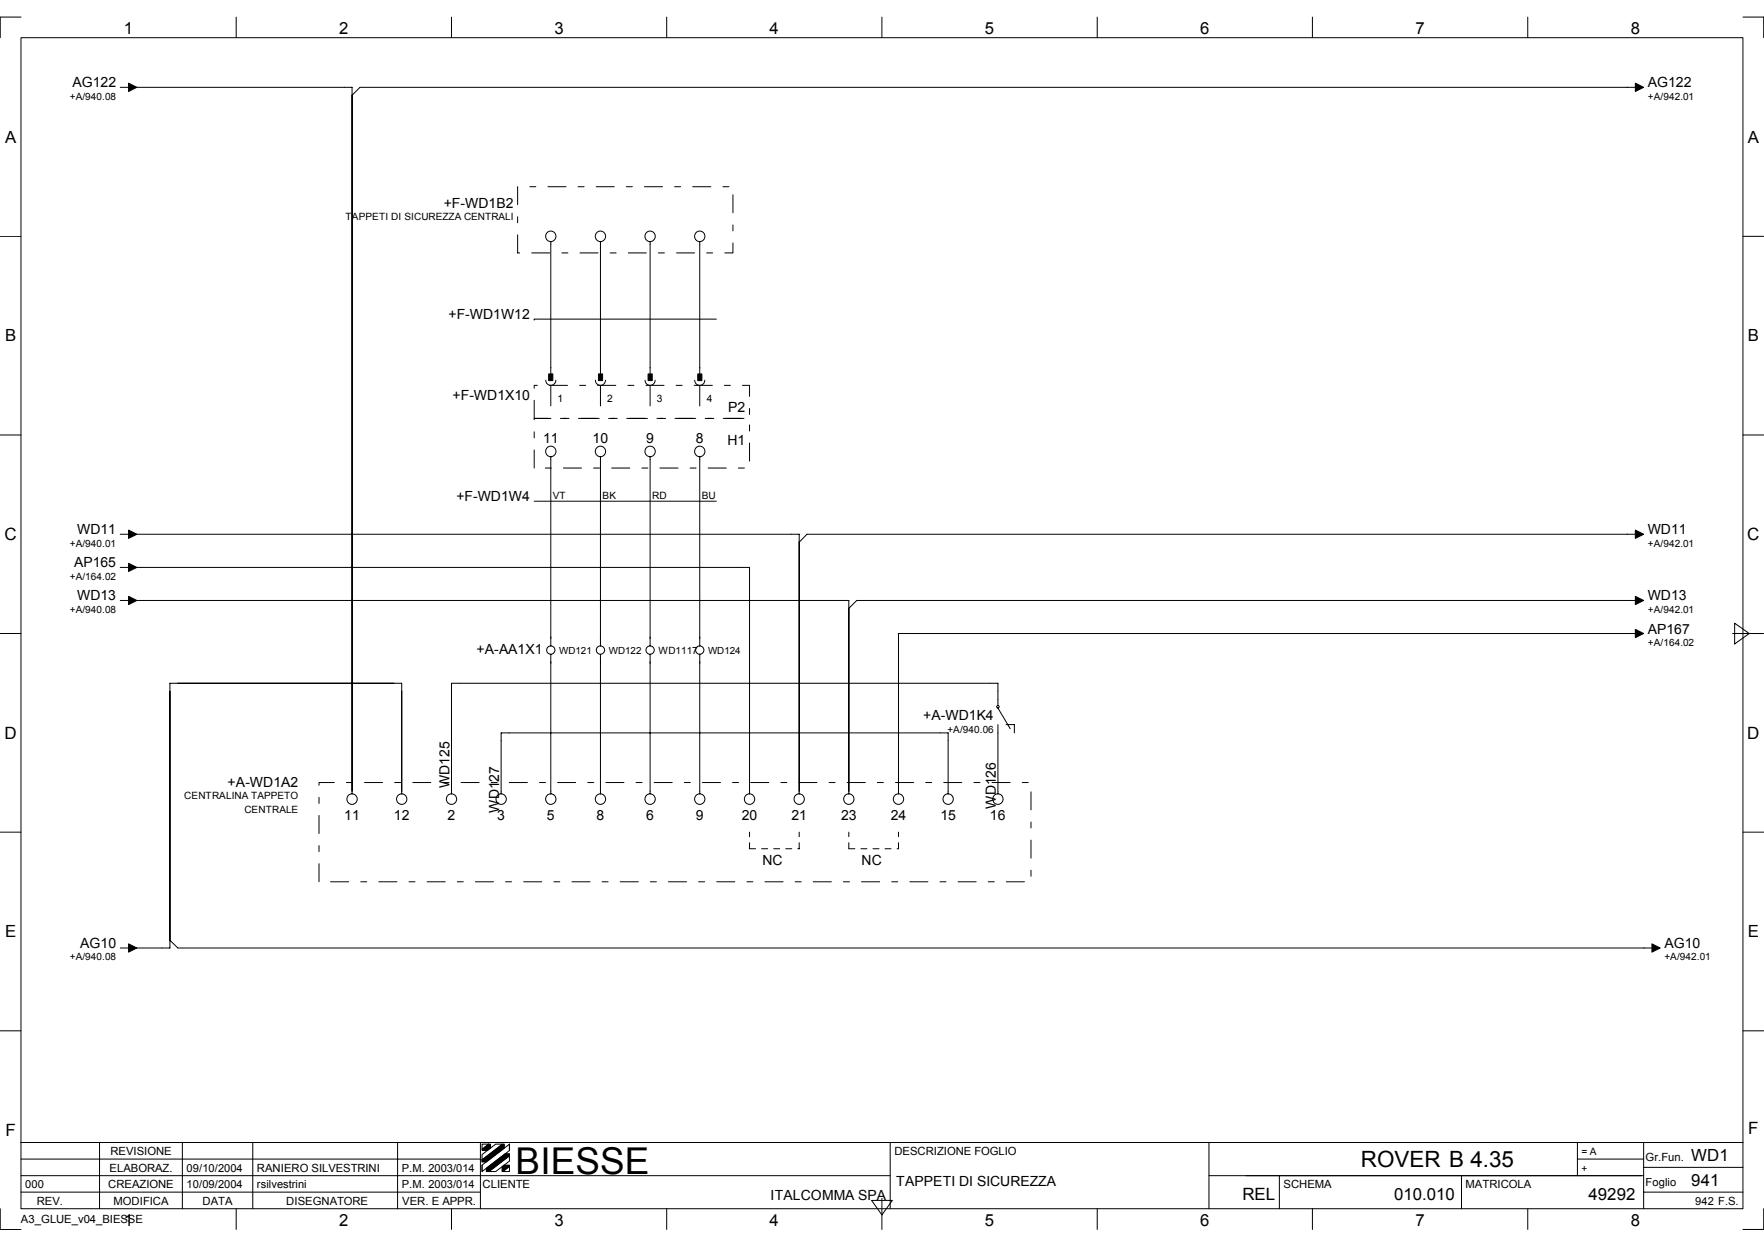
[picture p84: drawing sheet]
<svg xmlns="http://www.w3.org/2000/svg" width="297mm" height="210mm" viewBox="0 0 297 210" stroke-linecap="round" stroke-linejoin="round" font-family="sans-serif">
<defs><g id="words">
<text font-size="6.2" x="86.8" y="197.7">BIESSE</text>
<text font-size="3.8" x="229.2" y="196.7">ROVER B 4.35</text>
<g font-size="2.9">
<text x=".8" y="91">C</text>
<text x="294.2" y="91">C</text>
<text x=".8" y="124.4">D</text>
<text x="294.2" y="124.4">D</text>
<text x=".9" y="191.3">F</text>
<text x="294.4" y="191">F</text>
<text x="209.2" y="202.2">REL</text>
</g>
<g font-size="2.8">
<text x="20.9" y="5.7">1</text>
<text x="57.1" y="5.7">2</text>
<text x="93.4" y="5.7">3</text>
<text x="129.6" y="5.7">4</text>
<text x="165.8" y="5.7">5</text>
<text x="202.1" y="5.7">6</text>
<text x="238.3" y="5.7">7</text>
<text x="274.6" y="5.7">8</text>
<text x=".8" y="24.1">A</text>
<text x="294.3" y="24.1">A</text>
<text x=".8" y="57.5">B</text>
<text x="294.3" y="57.5">B</text>
<text x=".8" y="157.9">E</text>
<text x="294.3" y="157.9">E</text>
<text x="284.8" y="195.6">WD1</text>
<text x="234.7" y="202.2">010.010</text>
<text x="267.5" y="202.2">49292</text>
<text x="284.8" y="199.8">941</text>
<text x="20.9" y="206.5">1</text>
<text x="57.1" y="206.5">2</text>
<text x="93.4" y="206.5">3</text>
<text x="129.6" y="206.5">4</text>
<text x="165.8" y="206.5">5</text>
<text x="202.1" y="206.5">6</text>
<text x="238.3" y="206.5">7</text>
<text x="274.6" y="206.5">8</text>
</g>
<g font-size="2.4">
<text x="12.2" y="14.7">AG122</text>
<text x="277.5" y="14.7">AG122</text>
<text x="74.7" y="35.1">+F-WD1B2</text>
<text x="75.5" y="53.8">+F-WD1W12</text>
<text x="76.2" y="67.3">+F-WD1X10</text>
<text x="122.6" y="69.4">P2</text>
<text x="91.4" y="74.7">11</text>
<text x="99.8" y="74.7">10</text>
<text x="108.8" y="74.7">9</text>
<text x="117.2" y="74.7">8</text>
<text x="122.5" y="75">H1</text>
<text x="76.9" y="84.4">+F-WD1W4</text>
<text x="12.5" y="95.6">AP165</text>
<text x="13" y="90">WD11</text>
<text x="277.5" y="90">WD11</text>
<text x="13" y="101.2">WD13</text>
<text x="277.5" y="101.2">WD13</text>
<text x="277.5" y="106.7">AP167</text>
<text x="80.2" y="110.2">+A-AA1X1</text>
<text x="155.4" y="121.4">+A-WD1K4</text>
<text x="38.3" y="132.6">+A-WD1A2</text>
<text x="75.7" y="132.7" transform="rotate(-90 75.7 132.7)">WD125</text>
<text x="84" y="136.9" transform="rotate(-90 84 136.9)">WD127</text>
<text x="167.7" y="136.2" transform="rotate(-90 167.7 136.2)">WD126</text>
<text x="58" y="138.1">11</text>
<text x="66.3" y="138.1">12</text>
<text x="75.3" y="138.1">2</text>
<text x="83.7" y="138.1">3</text>
<text x="92.1" y="138.1">5</text>
<text x="100.5" y="138.1">8</text>
<text x="108.8" y="138.1">6</text>
<text x="117.2" y="138.1">9</text>
<text x="124.9" y="138.1">20</text>
<text x="133.3" y="138.1">21</text>
<text x="141.6" y="138.1">23</text>
<text x="150" y="138.1">24</text>
<text x="158.3" y="138.1">15</text>
<text x="166.7" y="138.1">16</text>
<text x="128.4" y="145.8">NC</text>
<text x="145.1" y="145.8">NC</text>
<text x="13.5" y="159.7">AG10</text>
<text x="280.3" y="159.7">AG10</text>
<text x="129.8" y="202.2">ITALCOMMA SPA</text>
<text x="150.9" y="199.7">TAPPETI DI SICUREZZA</text>
</g>
<g font-size="1.9">
<text x="18.4" y="197.4">ELABORAZ.</text>
<text x="18.6" y="194.6">REVISIONE</text>
<text x="31.4" y="197.4">09/10/2004</text>
<text x="43.3" y="197.4">RANIERO SILVESTRINI</text>
<text x="67.6" y="197.4">P.M. 2003/014</text>
<text x="150.6" y="194.6">DESCRIZIONE FOGLIO</text>
<text x="277.1" y="195.6">Gr.Fun.</text>
<text x="4.2" y="200.1">000</text>
<text x="6.2" y="202.9">REV.</text>
<text x="18.2" y="200.1">CREAZIONE</text>
<text x="19.1" y="202.9">MODIFICA</text>
<text x="31.4" y="200.1">10/09/2004</text>
<text x="34.1" y="202.9">DATA</text>
<text x="43.3" y="200.1">rsilvestrini</text>
<text x="48.2" y="202.9">DISEGNATORE</text>
<text x="67.6" y="200.1">P.M. 2003/014</text>
<text x="67.7" y="202.9">VER. E APPR.</text>
<text x="81.3" y="200.1">CLIENTE</text>
<text x="216.1" y="200.1">SCHEMA</text>
<text x="246.8" y="200.1">MATRICOLA</text>
<text x="277.1" y="199.8">Foglio</text>
<text x="285.5" y="202.9">942 F.S.</text>
<text x="3.5" y="206.1">A3_GLUE_v04_BIESSE</text>
</g>
<g font-size="1.7">
<text x="11.7" y="16.8">+A/940.08</text>
<text x="277.5" y="16.8">+A/942.01</text>
<text x="58.2" y="37">TAPPETI DI SICUREZZA CENTRALI</text>
<text x="93.9" y="67.7">1</text>
<text x="102.3" y="67.7">2</text>
<text x="110.6" y="67.7">3</text>
<text x="119" y="67.7">4</text>
<text x="93.1" y="84.1">VT</text>
<text x="101.5" y="84.1">BK</text>
<text x="109.8" y="84.1">RD</text>
<text x="118.2" y="84.1">BU</text>
<text x="11.7" y="92.1">+A/940.01</text>
<text x="277.5" y="92.1">+A/942.01</text>
<text x="11.7" y="97.7">+A/164.02</text>
<text x="11.7" y="103.3">+A/940.08</text>
<text x="277.5" y="103.3">+A/942.01</text>
<text x="94.1" y="110.2">WD121</text>
<text x="102.5" y="110.2">WD122</text>
<text x="110.9" y="110.2">WD1117</text>
<text x="119.2" y="110.2">WD124</text>
<text x="277.5" y="108.8">+A/164.02</text>
<text x="159.5" y="123.5">+A/940.06</text>
<text x="31" y="134.6">CENTRALINA TAPPETO</text>
<text x="41.1" y="136.9">CENTRALE</text>
<text x="11.7" y="161.8">+A/940.08</text>
<text x="280.3" y="161.8">+A/942.01</text>
<text x="266.3" y="194.6">= A</text>
<text x="266.3" y="197.4">+</text>
</g>
</g></defs>
<g fill="none" stroke="#000" stroke-width=".17">
<path d="M3.5 6.3h290v197.3h-290zM3.5 2.9h-3.5v3.4M20.3 14.7h2M23 14.7h36.3v119.1M39.8 2.9v3.4M76 2.9v3.4M112.3 2.9v3.4M148.5 2.9v3.4M184.8 2.9v3.4M221 2.9v3.4M257.3 2.9v3.4M276.1 14.7h-215.5l-1.3 1.3"/>
<path d="M293.5 2.9h3.5v3.4M0 39.8h3.5M293.5 39.8h3.5M90 53.8h.1M90 53.8h30.6M92.7 40.7v22.2M101.1 40.7v22.2M109.5 40.7v22.2M117.8 40.7v22.2M0 73.3h3.5M91.9 64.1a.85 .85 0 0 0 .8 .8 .85 .85 0 0 0 .9-.8M92.7 64.9v3.5"/>
<path d="M92.7 76.9v31.9M100.3 64.1a.85 .85 0 0 0 .8 .8 .85 .85 0 0 0 .9-.8M101.1 64.9v3.5M101.1 76.9v31.9M108.6 64.1a.85 .85 0 0 0 .9 .8 .85 .85 0 0 0 .8-.8M109.5 64.9v3.5M109.5 76.9v31.9M117 64.1a.85 .85 0 0 0 .8 .8 .85 .85 0 0 0 .9-.8M117.8 64.9v3.5M117.8 76.9v31.9M293.5 73.3h3.5M20.3 95.6h2"/>
<path d="M20.3 90h2M23 95.6h103.2v38.2M23 90h111.6v43.8M90 84.4h30.6M276.1 90h-140.2l-1.3 1.3M0 106.7h3.5M20.3 101.2h2M23 101.2h119.9v32.6M92.7 110.2v23.6M101.1 110.2v23.6M109.5 110.2v23.6M117.8 110.2v23.6"/>
<path d="M168 118.9v-3.8h-92v18.7M168 119.3l2.1 3.5M276.1 106.7h-124.8v27.1M276.1 101.2h-131.8l-1.4 1.3M291.8 106.7h5.2M292.1 105l2.5 1.7-2.5 1.8zM67.6 133.8v-18.7h-39v44.6h-5.6M84.4 133.8v-10.3h75.3v10.3M168 122.1v11.7M169.4 122.1h1.4v1.4M0 140.2h3.5M20.3 159.7h2"/>
<path d="M28.6 158.4l1.3 1.3h249M293.5 140.2h3.5M0 173.7h3.5M293.5 173.7h3.5M3.5 192.5h290M3.5 198.1h146.4M3.5 195.3h77.4M16.8 192.5v11.1M30.7 192.5v11.1M42.6 192.5v11.1M66.9 192.5v11.1M80.9 192.5v11.1"/>
<path d="M81.2 196.3l4.6-3.6v1.1l-4.6 3.6zM81.2 194.5l2.3-1.8h1.1l-3.4 2.7zM81.2 192.7h1.1l-1.1 .9zM81.2 195.4v.3M81.2 196.3v1M82.3 197.4l3.5-2.7v.9l-2.3 1.8zM84.7 197.4l1.1-.9v.9zM85.8 192.7v1.1M149.9 192.5v11.1M203.6 198.1h73.2M203.6 192.5v11.1M215.4 198.1v5.5"/>
<path d="M246.1 198.1v5.5M265.6 195.3h11.2M265.6 192.5v5.6M276.8 192.5v11.1M276.8 196.7h16.7M0 203.6v3.5h3.5M3.5 200.8h77.4M39.8 203.6v3.5M76 203.6v3.5M112.3 203.6v3.5M146.8 202.2h3.5l-1.8 2.5zM148.5 201.9v5.2"/>
<path d="M184.8 203.6v3.5M221 203.6v3.5M257.3 203.6v3.5M276.8 200.8h16.7M297 203.6v3.5h-3.5"/>
<circle cx="92.7" cy="39.8" r=".88"/>
<circle cx="101.1" cy="39.8" r=".88"/>
<circle cx="109.5" cy="39.8" r=".88"/>
<circle cx="117.8" cy="39.8" r=".88"/>
<circle cx="92.7" cy="76" r=".88"/>
<circle cx="101.1" cy="76" r=".88"/>
<circle cx="109.5" cy="76" r=".88"/>
<circle cx="117.8" cy="76" r=".88"/>
<circle cx="92.7" cy="109.5" r=".7"/>
<circle cx="101.1" cy="109.5" r=".7"/>
<circle cx="109.5" cy="109.5" r=".7"/>
<circle cx="117.8" cy="109.5" r=".7"/>
<circle cx="168" cy="119.1" r=".21"/>
<circle cx="59.3" cy="134.6" r=".88"/>
<circle cx="67.6" cy="134.6" r=".88"/>
<circle cx="76" cy="134.6" r=".88"/>
<circle cx="84.4" cy="134.6" r=".88"/>
<circle cx="92.7" cy="134.6" r=".88"/>
<circle cx="101.1" cy="134.6" r=".88"/>
<circle cx="109.5" cy="134.6" r=".88"/>
<circle cx="117.8" cy="134.6" r=".88"/>
<circle cx="126.2" cy="134.6" r=".88"/>
<circle cx="134.6" cy="134.6" r=".88"/>
<circle cx="142.9" cy="134.6" r=".88"/>
<circle cx="151.3" cy="134.6" r=".88"/>
<circle cx="159.6" cy="134.6" r=".88"/>
<circle cx="168" cy="134.6" r=".88"/>
</g>
<g fill="#000" stroke="#000" stroke-width=".17">
<path d="M21.7 14l1.3 .7-1.3 .7z" fill-rule="evenodd"/>
<path d="M275.4 14l1.4 .7-1.4 .7z" fill-rule="evenodd"/>
<path d="M92.4 63h.7v1.1h-.7z" fill-rule="evenodd"/>
<path d="M100.8 63h.7v1.1h-.7z" fill-rule="evenodd"/>
<path d="M109.1 63h.7v1.1h-.7z" fill-rule="evenodd"/>
<path d="M117.5 63h.7v1.1h-.7z" fill-rule="evenodd"/>
<path d="M21.7 89.3l1.3 .7-1.3 .7z" fill-rule="evenodd"/>
<path d="M21.7 94.9l1.3 .7-1.3 .7z" fill-rule="evenodd"/>
<path d="M275.4 89.3l1.4 .7-1.4 .7z" fill-rule="evenodd"/>
<path d="M21.7 100.5l1.3 .7-1.3 .7z" fill-rule="evenodd"/>
<path d="M275.4 100.5l1.4 .7-1.4 .7z" fill-rule="evenodd"/>
<path d="M275.4 106l1.4 .7-1.4 .7z" fill-rule="evenodd"/>
<path d="M21.7 159l1.3 .7-1.3 .7z" fill-rule="evenodd"/>
<path d="M278.2 159l1.4 .7-1.4 .7z" fill-rule="evenodd"/>
<path d="M81.2 193.6l1.1-.9h.3v.7l-.5 .4h-.9z" fill-rule="evenodd"/>
<path d="M81.9 196.8l3.2-2.4h.7v.3l-3.5 2.7h-.4z" fill-rule="evenodd"/>
<path d="M81.2 195.4l3.4-2.7h.3v.7l-3 2.3h-.7z" fill-rule="evenodd"/>
<path d="M84.5 196.6l.4-.3h.9v.2l-1.1 .9h-.2z" fill-rule="evenodd"/>
</g>
<path d="M87.2 42.6v-11.1h36.2v11.1h-36.2M90 70.5v-5.6h36.2v5.6h-36.2M90 78.8v-8.3h36.2v8.3h-36.2M53.7 148.5v-16.7h119.9v16.7h-119.9" fill="none" stroke="#000" stroke-width=".17" stroke-dasharray="3 2 1 2"/>
<path d="M126.2 143v-2.8M126.2 143h8.4M134.6 143v-2.8M142.9 143v-2.8M142.9 143h8.4M151.3 143v-2.8" fill="none" stroke="#000" stroke-width=".17" stroke-dasharray="1 1 1 1 1 1 1 1"/>
<use href="#words"/>
</svg>
